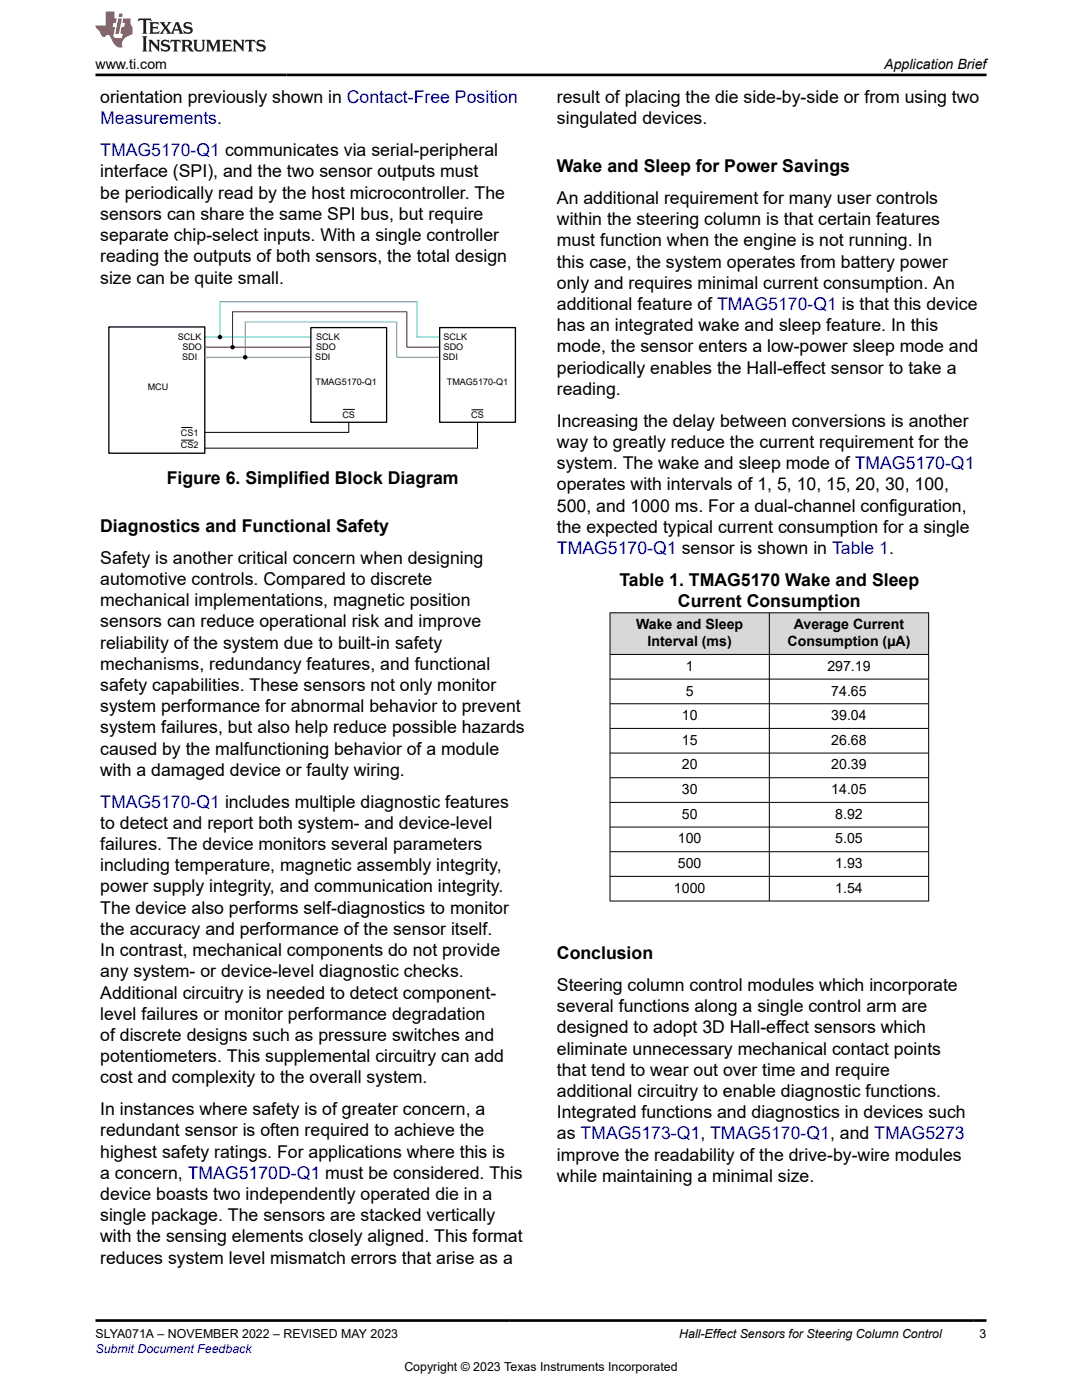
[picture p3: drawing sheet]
<svg xmlns="http://www.w3.org/2000/svg" width="216mm" height="279mm" viewBox="0 0 216 279" stroke-linecap="round" stroke-linejoin="round" font-family="sans-serif">
<defs><g id="words">
<g font-size="3.5">
<text x="20" y="20.6">orientation previously shown in Contact-Free Position</text>
<text x="111.1" y="20.6">result of placing the die side-by-side or from using two</text>
<text x="111.1" y="24.8">singulated devices.</text>
<text x="20" y="35.4">interface (SPI), and the two sensor outputs must</text>
<text x="111.1" y="34.4">Wake and Sleep for Power Savings</text>
<text x="20" y="39.6">be periodically read by the host microcontroller. The</text>
<text x="111.1" y="40.7">An additional requirement for many user controls</text>
<text x="20" y="43.9">sensors can share the same SPI bus, but require</text>
<text x="111.1" y="44.9">within the steering column is that certain features</text>
<text x="20" y="48.1">separate chip-select inputs. With a single controller</text>
<text x="20" y="52.3">reading the outputs of both sensors, the total design</text>
<text x="111.1" y="49.2">must function when the engine is not running. In</text>
<text x="111.1" y="53.4">this case, the system operates from battery power</text>
<text x="20" y="56.6">size can be quite small.</text>
<text x="111.1" y="57.6">only and requires minimal current consumption. An</text>
<text x="111.1" y="61.9">additional feature of TMAG5170-Q1 is that this device</text>
<text x="111.1" y="66.1">has an integrated wake and sleep feature. In this</text>
<text x="111.1" y="70.3">mode, the sensor enters a low-power sleep mode and</text>
<text x="111.1" y="74.6">periodically enables the Hall-effect sensor to take a</text>
<text x="111.1" y="78.8">reading.</text>
<text x="111.1" y="85.2">Increasing the delay between conversions is another</text>
<text x="111.1" y="89.4">way to greatly reduce the current requirement for the</text>
<text x="111.1" y="93.6">system. The wake and sleep mode of TMAG5170-Q1</text>
<text x="33.3" y="96.6">Figure 6. Simplified Block Diagram</text>
<text x="111.1" y="97.9">operates with intervals of 1, 5, 10, 15, 20, 30, 100,</text>
<text x="20" y="106.1">Diagnostics and Functional Safety</text>
<text x="111.1" y="102.1">500, and 1000 ms. For a dual-channel configuration,</text>
<text x="111.1" y="106.3">the expected typical current consumption for a single</text>
<text x="20" y="112.5">Safety is another critical concern when designing</text>
<text x="20" y="116.7">automotive controls. Compared to discrete</text>
<text x="123.6" y="116.9">Table 1. TMAG5170 Wake and Sleep</text>
<text x="20" y="121">mechanical implementations, magnetic position</text>
<text x="20" y="125.2">sensors can reduce operational risk and improve</text>
<text x="135.3" y="121.1">Current Consumption</text>
<text x="20" y="129.4">reliability of the system due to built-in safety</text>
<text x="20" y="133.7">mechanisms, redundancy features, and functional</text>
<text x="20" y="137.9">safety capabilities. These sensors not only monitor</text>
<text x="20" y="142.1">system performance for abnormal behavior to prevent</text>
<text x="20" y="146.4">system failures, but also help reduce possible hazards</text>
<text x="20" y="150.6">caused by the malfunctioning behavior of a module</text>
<text x="20" y="154.8">with a damaged device or faulty wiring.</text>
<text x="20" y="165.4">to detect and report both system- and device-level</text>
<text x="20" y="169.6">failures. The device monitors several parameters</text>
<text x="20" y="173.9">including temperature, magnetic assembly integrity,</text>
<text x="20" y="178.1">power supply integrity, and communication integrity.</text>
<text x="20" y="182.3">The device also performs self-diagnostics to monitor</text>
<text x="20" y="186.6">the accuracy and performance of the sensor itself.</text>
<text x="20" y="190.8">In contrast, mechanical components do not provide</text>
<text x="111.1" y="191.4">Conclusion</text>
<text x="20" y="195">any system- or device-level diagnostic checks.</text>
<text x="111.1" y="197.8">Steering column control modules which incorporate</text>
<text x="20" y="199.3">Additional circuitry is needed to detect component-</text>
<text x="20" y="203.5">level failures or monitor performance degradation</text>
<text x="111.1" y="202">several functions along a single control arm are</text>
<text x="20" y="207.7">of discrete designs such as pressure switches and</text>
<text x="111.1" y="206.2">designed to adopt 3D Hall-effect sensors which</text>
<text x="20" y="212">potentiometers. This supplemental circuitry can add</text>
<text x="111.1" y="210.5">eliminate unnecessary mechanical contact points</text>
<text x="111.1" y="214.7">that tend to wear out over time and require</text>
<text x="20" y="216.2">cost and complexity to the overall system.</text>
<text x="111.1" y="218.9">additional circuitry to enable diagnostic functions.</text>
<text x="20" y="222.6">In instances where safety is of greater concern, a</text>
<text x="20" y="226.8">redundant sensor is often required to achieve the</text>
<text x="111.1" y="223.2">Integrated functions and diagnostics in devices such</text>
<text x="111.1" y="227.4">as TMAG5173-Q1, TMAG5170-Q1, and TMAG5273</text>
<text x="20" y="231">highest safety ratings. For applications where this is</text>
<text x="111.1" y="231.6">improve the readability of the drive-by-wire modules</text>
<text x="20" y="235.3">a concern, TMAG5170D-Q1 must be considered. This</text>
<text x="20" y="239.5">device boasts two independently operated die in a</text>
<text x="111.1" y="235.9">while maintaining a minimal size.</text>
<text x="20" y="243.7">single package. The sensors are stacked vertically</text>
<text x="20" y="248">with the sensing elements closely aligned. This format</text>
<text x="20" y="252.2">reduces system level mismatch errors that arise as a</text>
</g>
<g font-size="3.5" fill="#00f">
<text x="20" y="24.8">Measurements.</text>
<text x="20" y="31.2">TMAG5170-Q1 communicates via serial-peripheral</text>
<text x="111.1" y="110.6">TMAG5170-Q1 sensor is shown in Table 1.</text>
<text x="20" y="161.2">TMAG5170-Q1 includes multiple diagnostic features</text>
</g>
<g font-size="2.8">
<text x="19" y="13.8">www.ti.com</text>
<text x="176.5" y="13.8">Application Brief</text>
<text x="126.9" y="125.6">Wake and Sleep</text>
<text x="158.4" y="125.6">Average Current</text>
<text x="129.2" y="129">Interval (ms)</text>
<text x="157.2" y="129">Consumption (µA)</text>
<text x="136.8" y="133.9">1</text>
<text x="165.1" y="133.9">297.19</text>
<text x="136" y="143.7">10</text>
<text x="136.8" y="138.8">5</text>
<text x="165.9" y="138.8">74.65</text>
<text x="165.9" y="143.7">39.04</text>
<text x="136" y="148.6">15</text>
<text x="165.9" y="148.6">26.68</text>
<text x="136" y="153.6">20</text>
<text x="165.9" y="153.6">20.39</text>
<text x="136" y="158.5">30</text>
<text x="165.9" y="158.5">14.05</text>
<text x="136" y="163.4">50</text>
<text x="166.7" y="163.4">8.92</text>
<text x="135.3" y="168.3">100</text>
<text x="135.3" y="173.3">500</text>
<text x="166.7" y="168.3">5.05</text>
<text x="166.7" y="173.3">1.93</text>
<text x="134.5" y="178.2">1000</text>
<text x="166.7" y="178.2">1.54</text>
</g>
<g font-size="2.5">
<text x="19" y="267.1">SLYA071A – NOVEMBER 2022 – REVISED MAY 2023</text>
<text x="135.5" y="267.1">Hall-Effect Sensors for Steering Column Control</text>
<text x="195.5" y="267.1">3</text>
<text x="80.7" y="273.5">Copyright © 2023 Texas Instruments Incorporated</text>
</g>
<text font-size="2.5" fill="#00f" x="19" y="270">Submit Document Feedback</text>
<g font-size="1.8">
<text x="35.5" y="67.8">SCLK</text>
<text x="36.3" y="71.8">SDI</text>
<text x="36.4" y="69.8">SDO</text>
<text x="62.9" y="71.8">SDI</text>
<text x="63.1" y="67.8">SCLK</text>
<text x="63.1" y="69.8">SDO</text>
<text x="88.4" y="71.8">SDI</text>
<text x="88.5" y="67.8">SCLK</text>
<text x="88.5" y="69.8">SDO</text>
<text x="29.5" y="77.9">MCU</text>
<text x="63" y="76.9">TMAG5170-Q1</text>
<text x="89.2" y="76.9">TMAG5170-Q1</text>
<text x="68.3" y="83.4">CS</text>
<text x="94" y="83.4">CS</text>
<text x="36.1" y="87">CS1</text>
<text x="36.1" y="89.5">CS2</text>
</g>
</g></defs>
<path d="M40.9 67.3h21.1M43.9 60.2h39.3v7.1h4.5" fill="none" stroke="#00bacc" stroke-width=".2"/>
<path d="M48.9 71.3v-7.1h30.3v7.1h8.5" fill="none" stroke="#64c191" stroke-width=".2"/>
<path d="M46.4 62.2h34.8v7.1h6.5" fill="none" stroke="#de0000" stroke-width=".2"/>
<path d="M69.6 83v3.3h-29.2" fill="none" stroke="#000" stroke-width=".2"/>
<path d="M21.7 65.3h19.2v25.1h-19.2z" fill-rule="evenodd" fill="#fff"/>
<path d="M21.7 65.3h19.2v25.1h-19.2z" fill="none" stroke="#000" stroke-width=".26"/>
<path d="M87.7 65.4h15.1v18.9h-15.1z" fill-rule="evenodd" fill="#fff"/>
<path d="M87.7 65.4h15.1v18.9h-15.1z" fill="none" stroke="#000" stroke-width=".26"/>
<path d="M40.9 69.3h21.1M46.4 62.2v7.1" fill="none" stroke="#de0000" stroke-width=".2"/>
<path d="M40.9 71.3h21.1" fill="none" stroke="#64c191" stroke-width=".2"/>
<path d="M43.9 60.2v7.1" fill="none" stroke="#00bacc" stroke-width=".2"/>
<path d="M95.3 84.4v5h-54.4" fill="none" stroke="#000" stroke-width=".2"/>
<path d="M62 65.4h15.1v18.9h-15.1z" fill-rule="evenodd" fill="#fff"/>
<path d="M62 65.4h15.1v18.9h-15.1z" fill="none" stroke="#000" stroke-width=".26"/>
<path d="M43.6 67.3h.3M46.1 69.3h.3M48.6 71.3h.3M36.2 87.8h2.4M36.2 85.3h2.2M68.5 81.7h2.2M94.1 81.8h2.3" fill="none" stroke="#000" stroke-width=".2"/>
<g fill="#000">
<circle cx="43.9" cy="67.3" r=".45"/>
<circle cx="46.4" cy="69.3" r=".45"/>
<circle cx="48.9" cy="71.3" r=".45"/>
</g>
<g fill="#d8d8d8">
<path d="M121.7 122.3h63.6v8.3h-63.6z" fill-rule="evenodd"/>
<path d="M121.8 122.4h31.7v8.1h-31.7z" fill-rule="evenodd"/>
<path d="M153.6 122.4h31.6v8.1h-31.6z" fill-rule="evenodd"/>
</g>
<g fill="none" stroke="#000" stroke-width=".2">
<path d="M121.7 122.3h63.7M121.7 130.6h63.7M121.7 135.5h63.7M121.7 122.2v57.7M153.5 122.2v57.7M185.3 122.2v57.7M121.7 140.4h63.7M121.7 145.4h63.7M121.7 150.3h63.7M121.7 155.2h63.7M121.7 160.1h63.7M121.7 165.1h63.7"/>
<path d="M121.7 170h63.7M121.7 174.9h63.7M121.7 179.8h63.7"/>
</g>
<path d="M27.7 3.7l-.2 .6 .5-.3h.6v.2v2.2l-.2 .3h1l-.2-.3v-2.2v-.2h.5l.5 .3-.1-.6zM29.8 4.4l.2 .4v1.6l-.2 .3h1.9l.1-.6a1.08 1.08 0 0 1-1.3 .2v-.6h.6l.4 .1v-.6l-.4 .2h-.6v-.6l.2-.1a1 1 0 0 1 1 .3l-.1-.6zM31.8 4.4l1 1.2-1 1.1h.9l-.2-.2 .4-.7 .5 .7-.2 .2h1.6l-.2-.2 .1-.4h1l.1 .4-.1 .2h.9l-.2-.3-.8-2h-.5l-1 2.2-.8-1.1 .9-1.1h-.8l.2 .2-.5 .7-.3-.7 .1-.2zM35.2 4.8l.4 1h-.8zM36.8 4.6a.65 .65 0 0 0-.2 .7 .65 .65 0 0 0 .6 .4l.7 .2 .1 .2a.79 .79 0 0 1-.7 .4 .79 .79 0 0 1-.7-.5l.1 .7 .2-.1a.93 .93 0 0 0 1.1 .1 .93 .93 0 0 0 .4-.9 1.46 1.46 0 0 0-1.2-.6l-.1-.4a1.09 1.09 0 0 1 1.2 .2l-.2-.6-.1 .1-.6-.1zM28.4 7.2l.2 .4v2.3l-.2 .4h1l-.2-.4v-2.3l.2-.4zM29.6 7.9l.2 .4v1.6l-.2 .4h.8l-.3-.4v-1.4l1.7 1.8v-2l.2-.4h-.8l.2 .3 .1 1.1-1.2-1.4zM32.3 8.1a.65 .65 0 0 0-.2 .7 .65 .65 0 0 0 .7 .4l.6 .2 .1 .3a.79 .79 0 0 1-.7 .3 .79 .79 0 0 1-.7-.5l.1 .8 .2-.1a.93 .93 0 0 0 1.1 0 .93 .93 0 0 0 .4-.9 1.46 1.46 0 0 0-1.2-.6l-.1-.4a1.09 1.09 0 0 1 1.2 .2l-.2-.6-.1 .1-.6-.1zM34.1 7.9l-.1 .7a.63 .63 0 0 1 .7-.4l.1 1.7-.3 .4h1l-.2-.4v-1.7a.66 .66 0 0 1 .8 .4l-.1-.7zM36.2 7.9l.2 .4v1.6l-.2 .4h.9l-.2-.2v-.8l.5 .1 .1 .1a.79 .79 0 0 0 1.2 .7l-1-1a.61 .61 0 0 0 .6-.6 .61 .61 0 0 0-.5-.6zM36.9 8.3l.2-.1a.47 .47 0 0 1 .5 .1 .47 .47 0 0 1 .1 .5l-.2 .2h-.6zM38.5 7.9l.2 .3a2.27 2.27 0 0 0 .4 1.9 1.04 1.04 0 0 0 1.7-.6v-1.3l.2-.3h-.8l.2 .4v1.2a.6 .6 0 0 1-.6 .5 .6 .6 0 0 1-.6-.5v-1.2l.3-.4zM41.1 7.9l.2 .4v1.6l-.2 .4h.7l-.2-.4v-1.5l.9 1.9 .8-1.9v1.5l-.2 .4h1l-.3-.4v-1.6l.3-.4h-.8l-.7 1.6-.7-1.6zM44.3 7.9l.2 .4v1.6l-.2 .4h1.9l.1-.6a1.09 1.09 0 0 1-1.3 .1v-.6h.6l.4 .2v-.7l-.4 .2h-.6v-.5l.2-.2a1.01 1.01 0 0 1 1 .3l-.1-.6zM46.4 7.9l.3 .4v1.6l-.3 .4h.8l-.2-.4v-1.4l1.6 1.8v-2l.2-.4h-.7l.2 .3v1.1l-1.2-1.4zM49 7.9l-.1 .7a.63 .63 0 0 1 .8-.4v1.7l-.3 .4h1l-.2-.4v-1.7a.66 .66 0 0 1 .8 .4l-.1-.7zM51.4 8.1a.65 .65 0 0 0-.2 .7 .65 .65 0 0 0 .6 .4l.6 .2 .2 .3a.79 .79 0 0 1-.8 .3 .79 .79 0 0 1-.6-.5l.1 .8 .2-.1a.93 .93 0 0 0 1 0 .93 .93 0 0 0 .5-.9 1.46 1.46 0 0 0-1.3-.6l-.1-.4a1.09 1.09 0 0 1 1.3 .2l-.2-.6-.2 .1-.5-.1z" fill="#231f20"/>
<path d="M21.1 2.3v2.8h-2.1l.1 .4 .9 .9a.95 .95 0 0 0 .9 .9 .59 .59 0 0 1 .6-.3 .59 .59 0 0 1 .5 .3l.4 .8a1.59 1.59 0 0 0 2.1 1.3 1.61 1.61 0 0 1 1-2.2l1-.4-.1-1.4a1.59 1.59 0 0 1-.4-1.7h-1.4l-.2 .9h.5l-.1 .8h-.5l-.2 1v.3h.4l-.2 .9h-.6a.73 .73 0 0 1-1.1-.6l.3-1.6h-.5l.2-.8h.5l.2-.9h-.5v-1.4zM23.6 3.7l-.6 3h.7l.6-3zM23.8 2.7l-.1 .7h.7l.1-.7z" fill="#ed1c24"/>
<path d="M19 15h177.8M19 263.5h177.8" fill="none" stroke="#000" stroke-width=".53"/>
<use href="#words"/>
</svg>
